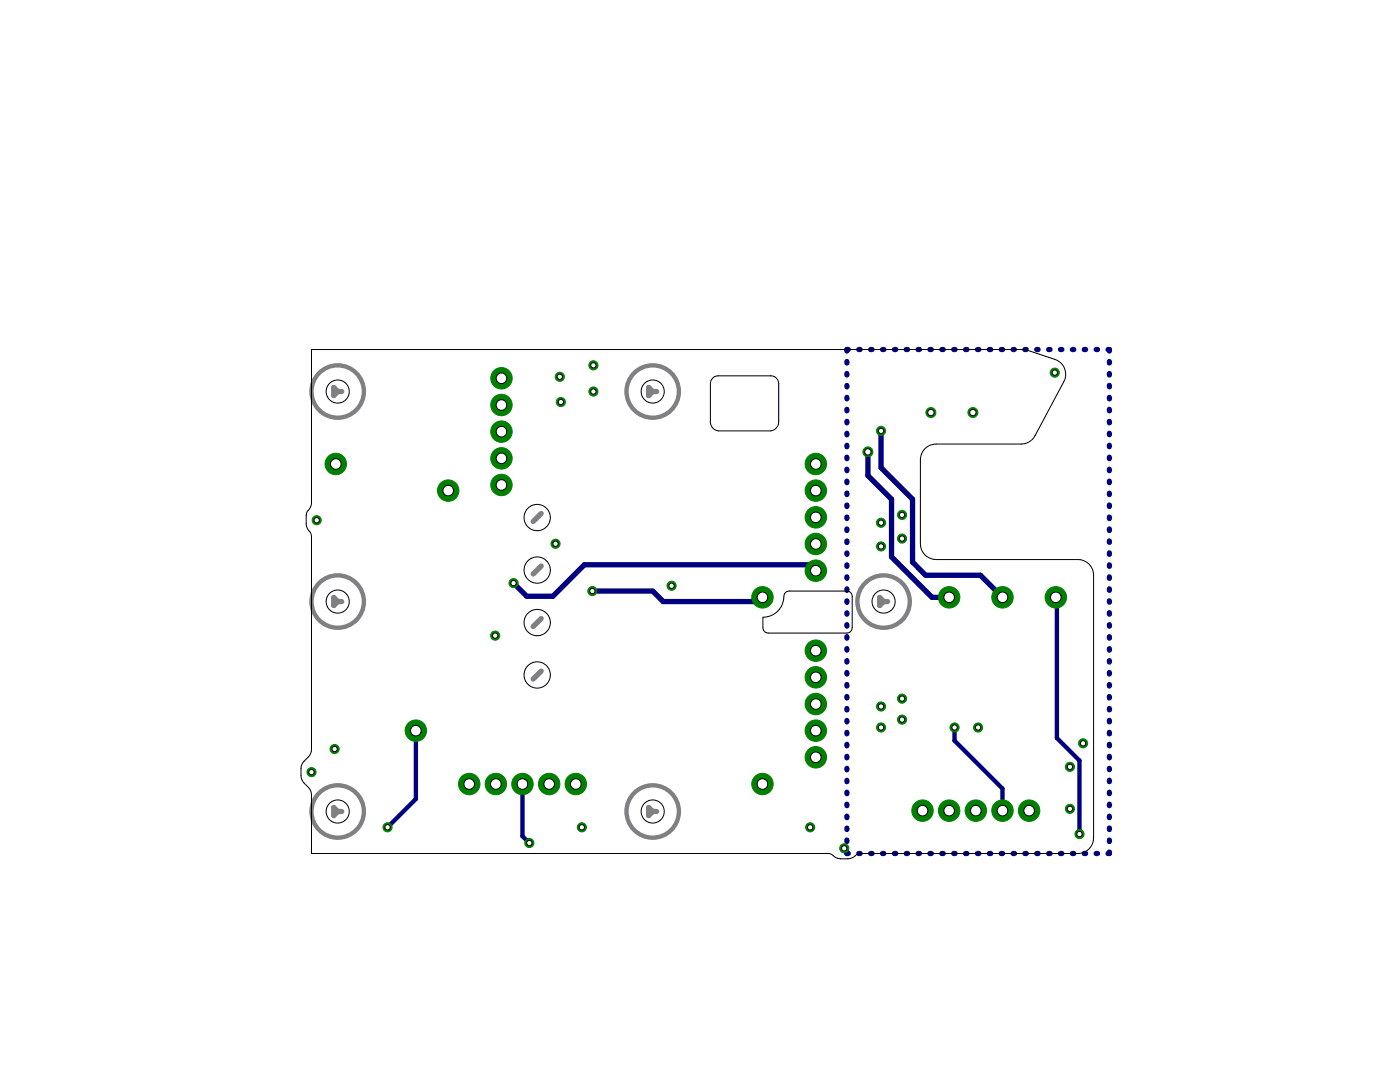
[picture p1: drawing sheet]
<svg xmlns="http://www.w3.org/2000/svg" width="279mm" height="216mm" viewBox="0 0 279 216" stroke-linecap="round" stroke-linejoin="round" font-family="sans-serif">
<g fill="none" stroke="#808080" stroke-width=".87">
<circle cx="67.4" cy="78.1" r="5.2"/>
<circle cx="130.3" cy="78.1" r="5.2"/>
<circle cx="67.4" cy="120" r="5.2"/>
<circle cx="176.3" cy="120" r="5.2"/>
<circle cx="67.4" cy="161.9" r="5.2"/>
<circle cx="130.3" cy="161.9" r="5.2"/>
</g>
<g fill="#000080" stroke="#000080" stroke-width="1.1">
<path d="M102.5 116.4l2.6 2.6z"/>
<path d="M105.1 119h5.2z"/>
<path d="M110.3 119l6.3-6.3z"/>
<path d="M116.6 112.7h45z"/>
<path d="M161.6 112.7l1.2 1.2z"/>
<path d="M118.2 117.9h12.1z"/>
<path d="M130.3 117.9l2.1 2.1z"/>
<path d="M132.4 120h18.9z"/>
<path d="M152.2 119.2l-.9 .8z"/>
<path d="M169 69.7h.3z"/>
<path d="M171.4 69.7h.3z"/>
<path d="M173.8 69.7h.2z"/>
<path d="M176.1 69.7h.3z"/>
<path d="M178.5 69.7h.3z"/>
<path d="M180.8 69.7h.3z"/>
<path d="M183.2 69.7h.3z"/>
<path d="M185.6 69.7h.3z"/>
<path d="M188 69.7h.2z"/>
<path d="M190.3 69.7h.3z"/>
<path d="M192.7 69.7h.3z"/>
<path d="M195.1 69.7h.2z"/>
<path d="M197.4 69.7h.3z"/>
<path d="M199.8 69.7h.3z"/>
<path d="M202.2 69.7h.2z"/>
<path d="M204.5 69.7h.3z"/>
<path d="M206.9 69.7h.3z"/>
<path d="M209.3 69.7h.2z"/>
<path d="M211.6 69.7h.3z"/>
<path d="M214 69.7h.3z"/>
<path d="M216.4 69.7h.3z"/>
<path d="M218.8 69.7h.2z"/>
<path d="M221.1 69.7h.3z"/>
<path d="M221.4 69.7v.3z"/>
<path d="M221.4 72.1v.3z"/>
<path d="M221.4 74.5v.3z"/>
<path d="M221.4 76.9v.3z"/>
<path d="M221.4 79.3v.3z"/>
<path d="M221.4 81.7v.3z"/>
<path d="M221.4 84.1v.3z"/>
<path d="M221.4 86.5v.2z"/>
<path d="M221.4 88.8v.3z"/>
<path d="M221.4 91.2v.3z"/>
<path d="M221.4 93.6v.3z"/>
<path d="M221.4 96v.3z"/>
<path d="M221.4 98.4v.3z"/>
<path d="M221.4 100.8v.3z"/>
<path d="M221.4 103.2v.3z"/>
<path d="M221.4 105.6v.3z"/>
<path d="M221.4 107.9v.3z"/>
<path d="M221.4 110.3v.3z"/>
<path d="M221.4 112.7v.3z"/>
<path d="M221.4 115.1v.3z"/>
<path d="M221.4 117.5v.3z"/>
<path d="M221.4 119.9v.3z"/>
<path d="M221.4 122.3v.3z"/>
<path d="M221.4 124.7v.2z"/>
<path d="M221.4 127v.3z"/>
<path d="M221.4 129.4v.3z"/>
<path d="M221.4 131.8v.3z"/>
<path d="M221.4 134.2v.3z"/>
<path d="M221.4 136.6v.3z"/>
<path d="M221.4 139v.3z"/>
<path d="M221.4 141.4v.2z"/>
<path d="M221.4 143.7v.3z"/>
<path d="M221.4 146.1v.3z"/>
<path d="M221.4 148.5v.3z"/>
<path d="M221.4 150.9v.3z"/>
<path d="M221.4 153.3v.3z"/>
<path d="M221.4 155.7v.3z"/>
<path d="M221.4 158.1v.3z"/>
<path d="M221.4 160.5v.3z"/>
<path d="M221.4 162.9v.3z"/>
<path d="M221.4 165.2v.3z"/>
<path d="M221.4 167.6v.3z"/>
<path d="M221.4 170v.3z"/>
<path d="M221.1 170.3h.3z"/>
<path d="M218.8 170.3h.2z"/>
<path d="M216.4 170.3h.3z"/>
<path d="M214 170.3h.3z"/>
<path d="M211.6 170.3h.3z"/>
<path d="M209.3 170.3h.2z"/>
<path d="M206.9 170.3h.3z"/>
<path d="M204.6 170.3h.2z"/>
<path d="M202.2 170.3h.3z"/>
<path d="M199.8 170.3h.3z"/>
<path d="M197.4 170.3h.3z"/>
<path d="M195.1 170.3h.2z"/>
<path d="M192.7 170.3h.3z"/>
<path d="M190.3 170.3h.3z"/>
<path d="M188 170.3h.2z"/>
<path d="M185.6 170.3h.3z"/>
<path d="M183.2 170.3h.3z"/>
<path d="M180.9 170.3h.2z"/>
<path d="M178.5 170.3h.3z"/>
<path d="M176.1 170.3h.3z"/>
<path d="M173.8 170.3h.2z"/>
<path d="M171.4 170.3h.3z"/>
<path d="M169 170.3h.3z"/>
<path d="M169 170v.3z"/>
<path d="M169 167.6v.3z"/>
<path d="M169 165.2v.3z"/>
<path d="M169 162.9v.3z"/>
<path d="M169 160.5v.3z"/>
<path d="M169 158.1v.3z"/>
<path d="M169 155.7v.3z"/>
<path d="M169 153.3v.3z"/>
<path d="M169 150.9v.3z"/>
<path d="M169 148.5v.3z"/>
<path d="M169 146.1v.3z"/>
<path d="M169 143.8v.2z"/>
<path d="M169 141.4v.3z"/>
<path d="M169 139v.3z"/>
<path d="M169 136.6v.3z"/>
<path d="M169 134.2v.3z"/>
<path d="M169 131.8v.3z"/>
<path d="M169 129.4v.3z"/>
<path d="M169 127v.3z"/>
<path d="M169 124.7v.2z"/>
<path d="M169 122.3v.3z"/>
<path d="M169 119.9v.3z"/>
<path d="M169 117.5v.3z"/>
<path d="M169 115.1v.3z"/>
<path d="M169 112.7v.3z"/>
<path d="M169 110.3v.3z"/>
<path d="M169 107.9v.3z"/>
<path d="M169 105.6v.3z"/>
<path d="M169 103.2v.3z"/>
<path d="M169 100.8v.3z"/>
<path d="M169 98.4v.3z"/>
<path d="M169 96v.3z"/>
<path d="M169 93.6v.3z"/>
<path d="M169 91.2v.3z"/>
<path d="M169 88.9v.2z"/>
<path d="M169 86.5v.3z"/>
<path d="M169 84.1v.3z"/>
<path d="M169 81.7v.3z"/>
<path d="M169 79.3v.3z"/>
<path d="M169 76.9v.3z"/>
<path d="M169 74.5v.3z"/>
<path d="M169 72.1v.3z"/>
<path d="M169 69.7v.3z"/>
<path d="M186 119.2h3.4z"/>
<path d="M177.9 111.1l8.1 8.1z"/>
<path d="M177.9 99.6v11.5z"/>
<path d="M173.2 94.9l4.7 4.7z"/>
<path d="M173.2 90.2v4.7z"/>
<path d="M175.8 86v7.3z"/>
<path d="M175.8 93.3l6.3 6.3z"/>
<path d="M182.1 99.6v12.6z"/>
<path d="M182.1 112.2l2.6 2.6z"/>
<path d="M184.7 114.8h11z"/>
<path d="M195.7 114.8l4.4 4.4z"/>
</g>
<g fill="#000080" stroke="#000080" stroke-width=".87">
<path d="M83 159.4l-5.7 5.7z"/>
<path d="M83 145.8v13.6z"/>
<path d="M215.4 151.8v14.6z"/>
<path d="M210.9 147.3l4.5 4.5z"/>
<path d="M210.9 119.4v27.9z"/>
<path d="M210.7 119.2l.2 .2z"/>
<path d="M104.3 166.9l1.3 1.3z"/>
<path d="M104.3 156.4v10.5z"/>
<path d="M200.1 157.4v4.4z"/>
<path d="M190.5 147.8l9.6 9.6z"/>
<path d="M190.5 145.2v2.6z"/>
</g>
<circle cx="63.2" cy="103.8" r=".91" fill="#008000" stroke="#008000" stroke-width=".2"/>
<circle cx="63.2" cy="103.8" r=".53" fill="#fff" stroke="#000" stroke-width=".2"/>
<circle cx="102.5" cy="116.4" r=".91" fill="#008000" stroke="#008000" stroke-width=".2"/>
<circle cx="102.5" cy="116.4" r=".53" fill="#fff" stroke="#000" stroke-width=".2"/>
<circle cx="98.8" cy="126.8" r=".91" fill="#008000" stroke="#008000" stroke-width=".2"/>
<circle cx="98.8" cy="126.8" r=".53" fill="#fff" stroke="#000" stroke-width=".2"/>
<circle cx="66.8" cy="149.5" r=".91" fill="#008000" stroke="#008000" stroke-width=".2"/>
<circle cx="66.8" cy="149.5" r=".53" fill="#fff" stroke="#000" stroke-width=".2"/>
<circle cx="110.9" cy="108.5" r=".91" fill="#008000" stroke="#008000" stroke-width=".2"/>
<circle cx="110.9" cy="108.5" r=".53" fill="#fff" stroke="#000" stroke-width=".2"/>
<circle cx="118.2" cy="117.9" r=".91" fill="#008000" stroke="#008000" stroke-width=".2"/>
<circle cx="118.2" cy="117.9" r=".53" fill="#fff" stroke="#000" stroke-width=".2"/>
<circle cx="62.2" cy="154.1" r=".91" fill="#008000" stroke="#008000" stroke-width=".2"/>
<circle cx="62.2" cy="154.1" r=".53" fill="#fff" stroke="#000" stroke-width=".2"/>
<circle cx="77.3" cy="165.1" r=".91" fill="#008000" stroke="#008000" stroke-width=".2"/>
<circle cx="77.3" cy="165.1" r=".53" fill="#fff" stroke="#000" stroke-width=".2"/>
<circle cx="118.4" cy="72.9" r=".91" fill="#008000" stroke="#008000" stroke-width=".2"/>
<circle cx="118.4" cy="72.9" r=".53" fill="#fff" stroke="#000" stroke-width=".2"/>
<circle cx="118.4" cy="78.1" r=".91" fill="#008000" stroke="#008000" stroke-width=".2"/>
<circle cx="118.4" cy="78.1" r=".53" fill="#fff" stroke="#000" stroke-width=".2"/>
<circle cx="111.7" cy="75.2" r=".91" fill="#008000" stroke="#008000" stroke-width=".2"/>
<circle cx="111.7" cy="75.2" r=".53" fill="#fff" stroke="#000" stroke-width=".2"/>
<circle cx="111.9" cy="80.2" r=".91" fill="#008000" stroke="#008000" stroke-width=".2"/>
<circle cx="111.9" cy="80.2" r=".53" fill="#fff" stroke="#000" stroke-width=".2"/>
<circle cx="180" cy="102.7" r=".91" fill="#008000" stroke="#008000" stroke-width=".2"/>
<circle cx="180" cy="102.7" r=".53" fill="#fff" stroke="#000" stroke-width=".2"/>
<circle cx="180" cy="107.5" r=".91" fill="#008000" stroke="#008000" stroke-width=".2"/>
<circle cx="180" cy="107.5" r=".53" fill="#fff" stroke="#000" stroke-width=".2"/>
<circle cx="175.8" cy="104.3" r=".91" fill="#008000" stroke="#008000" stroke-width=".2"/>
<circle cx="175.8" cy="104.3" r=".53" fill="#fff" stroke="#000" stroke-width=".2"/>
<circle cx="175.8" cy="109" r=".91" fill="#008000" stroke="#008000" stroke-width=".2"/>
<circle cx="175.8" cy="109" r=".53" fill="#fff" stroke="#000" stroke-width=".2"/>
<circle cx="180" cy="139.4" r=".91" fill="#008000" stroke="#008000" stroke-width=".2"/>
<circle cx="180" cy="139.4" r=".53" fill="#fff" stroke="#000" stroke-width=".2"/>
<circle cx="180" cy="143.6" r=".91" fill="#008000" stroke="#008000" stroke-width=".2"/>
<circle cx="180" cy="143.6" r=".53" fill="#fff" stroke="#000" stroke-width=".2"/>
<circle cx="175.8" cy="141" r=".91" fill="#008000" stroke="#008000" stroke-width=".2"/>
<circle cx="175.8" cy="141" r=".53" fill="#fff" stroke="#000" stroke-width=".2"/>
<circle cx="175.8" cy="145.2" r=".91" fill="#008000" stroke="#008000" stroke-width=".2"/>
<circle cx="175.8" cy="145.2" r=".53" fill="#fff" stroke="#000" stroke-width=".2"/>
<circle cx="116.1" cy="165.1" r=".91" fill="#008000" stroke="#008000" stroke-width=".2"/>
<circle cx="116.1" cy="165.1" r=".53" fill="#fff" stroke="#000" stroke-width=".2"/>
<circle cx="161.7" cy="165.1" r=".91" fill="#008000" stroke="#008000" stroke-width=".2"/>
<circle cx="161.7" cy="165.1" r=".53" fill="#fff" stroke="#000" stroke-width=".2"/>
<circle cx="168.5" cy="169.3" r=".91" fill="#008000" stroke="#008000" stroke-width=".2"/>
<circle cx="168.5" cy="169.3" r=".53" fill="#fff" stroke="#000" stroke-width=".2"/>
<circle cx="105.6" cy="168.2" r=".91" fill="#008000" stroke="#008000" stroke-width=".2"/>
<circle cx="105.6" cy="168.2" r=".53" fill="#fff" stroke="#000" stroke-width=".2"/>
<circle cx="216.2" cy="148.3" r=".91" fill="#008000" stroke="#008000" stroke-width=".2"/>
<circle cx="216.2" cy="148.3" r=".53" fill="#fff" stroke="#000" stroke-width=".2"/>
<circle cx="213.5" cy="153" r=".91" fill="#008000" stroke="#008000" stroke-width=".2"/>
<circle cx="213.5" cy="153" r=".53" fill="#fff" stroke="#000" stroke-width=".2"/>
<circle cx="195.2" cy="145.2" r=".91" fill="#008000" stroke="#008000" stroke-width=".2"/>
<circle cx="195.2" cy="145.2" r=".53" fill="#fff" stroke="#000" stroke-width=".2"/>
<circle cx="190.5" cy="145.2" r=".91" fill="#008000" stroke="#008000" stroke-width=".2"/>
<circle cx="190.5" cy="145.2" r=".53" fill="#fff" stroke="#000" stroke-width=".2"/>
<circle cx="215.4" cy="166.4" r=".91" fill="#008000" stroke="#008000" stroke-width=".2"/>
<circle cx="215.4" cy="166.4" r=".53" fill="#fff" stroke="#000" stroke-width=".2"/>
<circle cx="213.5" cy="161.4" r=".91" fill="#008000" stroke="#008000" stroke-width=".2"/>
<circle cx="213.5" cy="161.4" r=".53" fill="#fff" stroke="#000" stroke-width=".2"/>
<circle cx="175.8" cy="86" r=".91" fill="#008000" stroke="#008000" stroke-width=".2"/>
<circle cx="175.8" cy="86" r=".53" fill="#fff" stroke="#000" stroke-width=".2"/>
<circle cx="210.5" cy="74.4" r=".91" fill="#008000" stroke="#008000" stroke-width=".2"/>
<circle cx="210.5" cy="74.4" r=".53" fill="#fff" stroke="#000" stroke-width=".2"/>
<circle cx="67" cy="92.6" r="2.14" fill="#008000" stroke="#008000" stroke-width=".2"/>
<circle cx="67" cy="92.6" r="1.06" fill="#fff" stroke="#000" stroke-width=".2"/>
<circle cx="162.8" cy="113.9" r="2.14" fill="#008000" stroke="#008000" stroke-width=".2"/>
<circle cx="162.8" cy="113.9" r="1.06" fill="#fff" stroke="#000" stroke-width=".2"/>
<circle cx="162.8" cy="151.1" r="2.14" fill="#008000" stroke="#008000" stroke-width=".2"/>
<circle cx="162.8" cy="151.1" r="1.06" fill="#fff" stroke="#000" stroke-width=".2"/>
<circle cx="114.9" cy="156.4" r="2.14" fill="#008000" stroke="#008000" stroke-width=".2"/>
<circle cx="114.9" cy="156.4" r="1.06" fill="#fff" stroke="#000" stroke-width=".2"/>
<circle cx="89.5" cy="97.9" r="2.14" fill="#008000" stroke="#008000" stroke-width=".2"/>
<circle cx="89.5" cy="97.9" r="1.06" fill="#fff" stroke="#000" stroke-width=".2"/>
<circle cx="152.2" cy="119.2" r="2.14" fill="#008000" stroke="#008000" stroke-width=".2"/>
<circle cx="152.2" cy="119.2" r="1.06" fill="#fff" stroke="#000" stroke-width=".2"/>
<circle cx="152.2" cy="156.4" r="2.14" fill="#008000" stroke="#008000" stroke-width=".2"/>
<circle cx="152.2" cy="156.4" r="1.06" fill="#fff" stroke="#000" stroke-width=".2"/>
<circle cx="83" cy="145.8" r="2.14" fill="#008000" stroke="#008000" stroke-width=".2"/>
<circle cx="83" cy="145.8" r="1.06" fill="#fff" stroke="#000" stroke-width=".2"/>
<circle cx="100.1" cy="75.5" r="2.14" fill="#008000" stroke="#008000" stroke-width=".2"/>
<circle cx="100.1" cy="75.5" r="1.06" fill="#fff" stroke="#000" stroke-width=".2"/>
<circle cx="100.1" cy="91.5" r="2.14" fill="#008000" stroke="#008000" stroke-width=".2"/>
<circle cx="100.1" cy="91.5" r="1.06" fill="#fff" stroke="#000" stroke-width=".2"/>
<circle cx="100.1" cy="80.8" r="2.14" fill="#008000" stroke="#008000" stroke-width=".2"/>
<circle cx="100.1" cy="80.8" r="1.06" fill="#fff" stroke="#000" stroke-width=".2"/>
<circle cx="100.1" cy="86.1" r="2.14" fill="#008000" stroke="#008000" stroke-width=".2"/>
<circle cx="100.1" cy="86.1" r="1.06" fill="#fff" stroke="#000" stroke-width=".2"/>
<circle cx="162.8" cy="92.6" r="2.14" fill="#008000" stroke="#008000" stroke-width=".2"/>
<circle cx="162.8" cy="92.6" r="1.06" fill="#fff" stroke="#000" stroke-width=".2"/>
<circle cx="162.8" cy="108.5" r="2.14" fill="#008000" stroke="#008000" stroke-width=".2"/>
<circle cx="162.8" cy="108.5" r="1.06" fill="#fff" stroke="#000" stroke-width=".2"/>
<circle cx="162.8" cy="97.9" r="2.14" fill="#008000" stroke="#008000" stroke-width=".2"/>
<circle cx="162.8" cy="97.9" r="1.06" fill="#fff" stroke="#000" stroke-width=".2"/>
<circle cx="162.8" cy="103.2" r="2.14" fill="#008000" stroke="#008000" stroke-width=".2"/>
<circle cx="162.8" cy="103.2" r="1.06" fill="#fff" stroke="#000" stroke-width=".2"/>
<circle cx="162.8" cy="129.8" r="2.14" fill="#008000" stroke="#008000" stroke-width=".2"/>
<circle cx="162.8" cy="129.8" r="1.06" fill="#fff" stroke="#000" stroke-width=".2"/>
<circle cx="162.8" cy="145.8" r="2.14" fill="#008000" stroke="#008000" stroke-width=".2"/>
<circle cx="162.8" cy="145.8" r="1.06" fill="#fff" stroke="#000" stroke-width=".2"/>
<circle cx="162.8" cy="135.1" r="2.14" fill="#008000" stroke="#008000" stroke-width=".2"/>
<circle cx="162.8" cy="135.1" r="1.06" fill="#fff" stroke="#000" stroke-width=".2"/>
<circle cx="162.8" cy="140.5" r="2.14" fill="#008000" stroke="#008000" stroke-width=".2"/>
<circle cx="162.8" cy="140.5" r="1.06" fill="#fff" stroke="#000" stroke-width=".2"/>
<circle cx="93.6" cy="156.4" r="2.14" fill="#008000" stroke="#008000" stroke-width=".2"/>
<circle cx="93.6" cy="156.4" r="1.06" fill="#fff" stroke="#000" stroke-width=".2"/>
<circle cx="109.6" cy="156.4" r="2.14" fill="#008000" stroke="#008000" stroke-width=".2"/>
<circle cx="109.6" cy="156.4" r="1.06" fill="#fff" stroke="#000" stroke-width=".2"/>
<circle cx="99" cy="156.4" r="2.14" fill="#008000" stroke="#008000" stroke-width=".2"/>
<circle cx="99" cy="156.4" r="1.06" fill="#fff" stroke="#000" stroke-width=".2"/>
<circle cx="104.3" cy="156.4" r="2.14" fill="#008000" stroke="#008000" stroke-width=".2"/>
<circle cx="104.3" cy="156.4" r="1.06" fill="#fff" stroke="#000" stroke-width=".2"/>
<circle cx="184.1" cy="161.8" r="2.14" fill="#008000" stroke="#008000" stroke-width=".2"/>
<circle cx="184.1" cy="161.8" r="1.06" fill="#fff" stroke="#000" stroke-width=".2"/>
<circle cx="194.8" cy="161.8" r="2.14" fill="#008000" stroke="#008000" stroke-width=".2"/>
<circle cx="194.8" cy="161.8" r="1.06" fill="#fff" stroke="#000" stroke-width=".2"/>
<circle cx="189.4" cy="161.8" r="2.14" fill="#008000" stroke="#008000" stroke-width=".2"/>
<circle cx="189.4" cy="161.8" r="1.06" fill="#fff" stroke="#000" stroke-width=".2"/>
<circle cx="200.1" cy="161.8" r="2.14" fill="#008000" stroke="#008000" stroke-width=".2"/>
<circle cx="200.1" cy="161.8" r="1.06" fill="#fff" stroke="#000" stroke-width=".2"/>
<circle cx="210.7" cy="119.2" r="2.14" fill="#008000" stroke="#008000" stroke-width=".2"/>
<circle cx="210.7" cy="119.2" r="1.06" fill="#fff" stroke="#000" stroke-width=".2"/>
<circle cx="205.4" cy="161.8" r="2.14" fill="#008000" stroke="#008000" stroke-width=".2"/>
<circle cx="205.4" cy="161.8" r="1.06" fill="#fff" stroke="#000" stroke-width=".2"/>
<circle cx="200.1" cy="119.2" r="2.14" fill="#008000" stroke="#008000" stroke-width=".2"/>
<circle cx="200.1" cy="119.2" r="1.06" fill="#fff" stroke="#000" stroke-width=".2"/>
<circle cx="189.4" cy="119.2" r="2.14" fill="#008000" stroke="#008000" stroke-width=".2"/>
<circle cx="189.4" cy="119.2" r="1.06" fill="#fff" stroke="#000" stroke-width=".2"/>
<circle cx="134" cy="116.9" r=".91" fill="#008000" stroke="#008000" stroke-width=".2"/>
<circle cx="134" cy="116.9" r=".53" fill="#fff" stroke="#000" stroke-width=".2"/>
<circle cx="100.1" cy="96.8" r="2.14" fill="#008000" stroke="#008000" stroke-width=".2"/>
<circle cx="100.1" cy="96.8" r="1.06" fill="#fff" stroke="#000" stroke-width=".2"/>
<circle cx="185.8" cy="82.3" r=".99" fill="#008000" stroke="#008000" stroke-width=".2"/>
<circle cx="185.8" cy="82.3" r=".64" fill="#fff" stroke="#000" stroke-width=".2"/>
<circle cx="194.2" cy="82.3" r=".99" fill="#008000" stroke="#008000" stroke-width=".2"/>
<circle cx="194.2" cy="82.3" r=".64" fill="#fff" stroke="#000" stroke-width=".2"/>
<circle cx="173.2" cy="90.2" r=".99" fill="#008000" stroke="#008000" stroke-width=".2"/>
<circle cx="173.2" cy="90.2" r=".64" fill="#fff" stroke="#000" stroke-width=".2"/>
<g fill="none" stroke="#000" stroke-width=".2">
<path d="M143.3 75a1.55 1.55 0 0 0-1.5 1.6M153.8 75a1.55 1.55 0 0 1 1.6 1.6M204.1 69.7l1 .2M210.5 71.7a3.1 3.1 0 0 1 1.8 4.5M141.8 83.9a1.87 1.87 0 0 0 1.5 2.1M155.4 83.9a1.86 1.86 0 0 1-1.6 2.1M186.8 88.6a3.1 3.1 0 0 0-3.1 3.1M206.6 86.9a3.2 3.2 0 0 1-2.8 1.7M61.1 104.5l.2 1 .6 .7 .3 .8M62.2 100.3l-.3 1-.5 .7-.3 .8M157.5 117.9l-.5 .2-.5 .6a4.3 4.3 0 0 1-4.2 4.5M169 117.9l.8 .3 .3 .8"/>
<path d="M183.7 108.5a3.1 3.1 0 0 0 3.1 3.2M215.1 111.7a3.1 3.1 0 0 1 3.1 3.1M152.3 125.3l.3 .7 .7 .3M170.1 125.3l-.3 .7-.8 .3M60.1 154.8l.1 .6 .5 .9M60.7 151.9l-.5 .8-.1 .7M61.6 157.1l.3 .5 .3 1M62.2 149.5l-.3 1-.3 .5M165.3 170.3l.5 .1 1.3 .9 .7 .1M171.7 170.3l-.5 .1-1.4 .9-.6 .1M218.2 167.2a3.1 3.1 0 0 1-3.1 3.1"/>
<circle cx="67.4" cy="78.1" r="2.31"/>
<circle cx="130.3" cy="78.1" r="2.31"/>
<circle cx="107.2" cy="113.7" r="2.62"/>
<circle cx="107.2" cy="103.3" r="2.62"/>
<circle cx="67.4" cy="120" r="2.31"/>
<circle cx="107.2" cy="134.7" r="2.62"/>
<circle cx="107.2" cy="124.2" r="2.62"/>
<circle cx="176.3" cy="120" r="2.31"/>
<circle cx="67.4" cy="161.9" r="2.31"/>
<circle cx="130.3" cy="161.9" r="2.31"/>
</g>
<g fill="#000" stroke="#000" stroke-width=".2">
<path d="M62.2 69.7h141.9zM143.3 75h10.5zM155.4 76.6v7.3zM205.1 69.9l5.4 1.8zM141.8 76.6v7.3zM143.3 86h10.5zM186.8 88.6h17zM212.3 76.2l-5.7 10.7zM61.1 102.8v1.7zM62.2 69.7v30.6zM157.5 117.9h11.5zM170.1 119v6.3z"/>
<path d="M183.7 91.7v16.8zM186.8 111.7h28.3zM152.3 123.2v2.1zM153.3 126.3h15.7zM60.1 153.4v1.4zM60.7 151.9l.9-.9zM60.7 156.3l.9 .8zM62.2 107v42.5zM62.2 158.6v11.7zM62.2 170.3h103.1zM167.8 171.4h1.4zM171.7 170.3h43.4z"/>
<path d="M218.2 114.8v52.4z"/>
</g>
<g fill="#808080" stroke="#808080" stroke-width="1.1">
<path d="M176.3 120h.8z"/>
<path d="M175.6 119.2l.7 .8z"/>
<path d="M175.6 119.2v1.6z"/>
<path d="M175.6 120.8l.7-.8z"/>
<path d="M67.4 161.9h.8z"/>
<path d="M66.6 161.1l.8 .8z"/>
<path d="M66.6 161.1v1.6z"/>
<path d="M67.4 161.9l-.8 .8z"/>
<path d="M67.4 78.1h.8z"/>
<path d="M66.6 77.3l.8 .8z"/>
<path d="M66.6 77.3v1.6z"/>
<path d="M67.4 78.1l-.8 .8z"/>
<path d="M67.4 120h.8z"/>
<path d="M66.6 119.2l.8 .8z"/>
<path d="M66.6 119.2v1.6z"/>
<path d="M66.6 120.8l.8-.8z"/>
<path d="M130.3 78.1h.7z"/>
<path d="M129.5 77.3l.8 .8z"/>
<path d="M129.5 77.3v1.6z"/>
<path d="M129.5 78.9l.8-.8z"/>
<path d="M130.3 161.9h.7z"/>
<path d="M129.5 161.1l.8 .8z"/>
<path d="M129.5 161.1v1.6z"/>
<path d="M129.5 162.7l.8-.8z"/>
<path d="M106.4 114.5l1.6-1.6z"/>
<path d="M106.4 125l1.6-1.6z"/>
<path d="M106.4 135.5l1.6-1.6z"/>
<path d="M106.4 104.1l1.6-1.6z"/>
</g>
<g fill="#808080" stroke="#808080" stroke-width=".2">
<circle cx="107.2" cy="113.7" r=".27"/>
<circle cx="107.2" cy="124.2" r=".28"/>
<circle cx="107.2" cy="134.7" r=".28"/>
<circle cx="107.2" cy="103.3" r=".27"/>
</g>
</svg>
